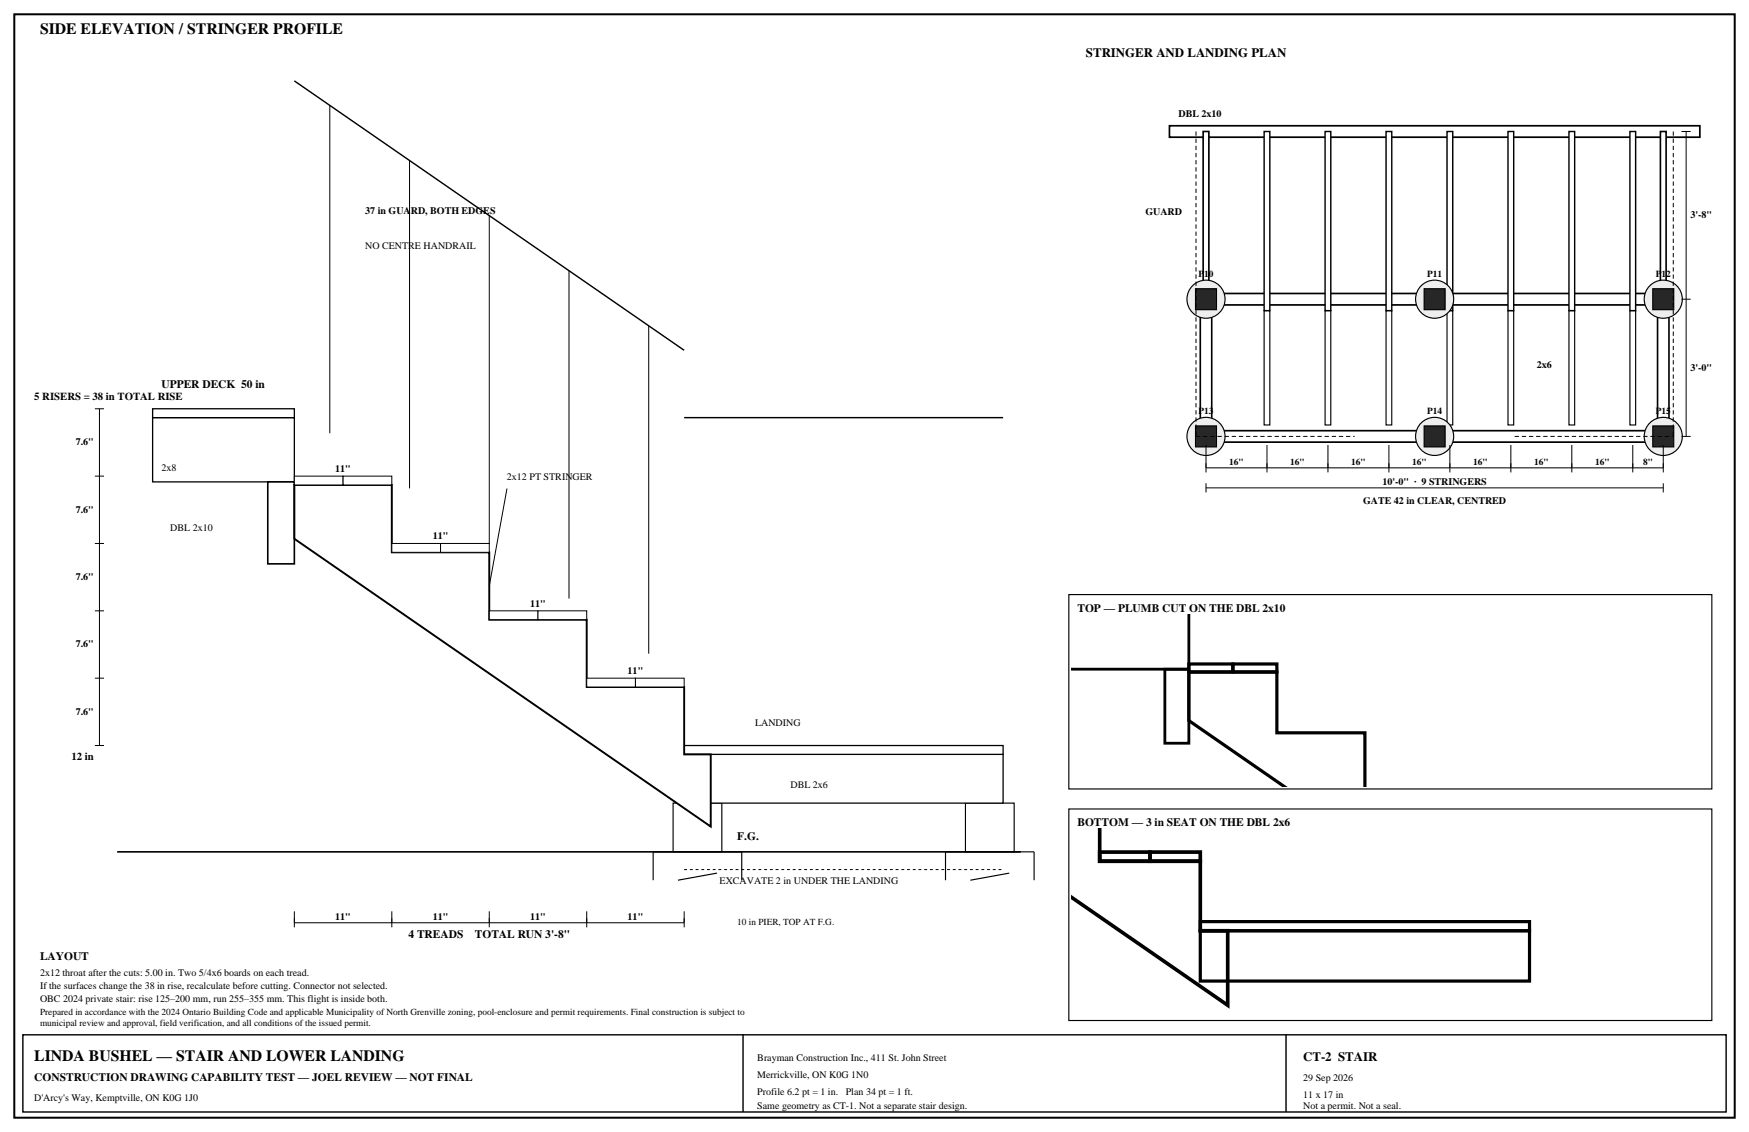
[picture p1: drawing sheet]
<svg xmlns="http://www.w3.org/2000/svg" width="432mm" height="279mm" viewBox="0 0 432 279" stroke-linecap="round" stroke-linejoin="round" font-family="sans-serif">
<defs><g id="words">
<g font-size="3.9">
<text x="9.9" y="8.5">SIDE ELEVATION / STRINGER PROFILE</text>
<text x="8.5" y="261.8">LINDA BUSHEL — STAIR AND LOWER LANDING</text>
</g>
<g font-size="3.2">
<text x="268.1" y="14.1">STRINGER AND LANDING PLAN</text>
<text x="321.7" y="261.8">CT-2 STAIR</text>
</g>
<g font-size="2.8">
<text x="39.9" y="95.6">UPPER DECK 50 in</text>
<text x="266" y="151">TOP — PLUMB CUT ON THE DBL 2x10</text>
<text x="266" y="203.9">BOTTOM — 3 in SEAT ON THE DBL 2x6</text>
<text x="182" y="207.4">F.G.</text>
<text x="100.8" y="231.6">4 TREADS</text>
<text x="117.2" y="231.6">TOTAL RUN 3'-8&quot;</text>
<text x="9.9" y="237.1">LAYOUT</text>
<text x="8.5" y="266.7">CONSTRUCTION DRAWING CAPABILITY TEST — JOEL REVIEW — NOT FINAL</text>
</g>
<g font-size="2.6">
<text x="8.5" y="98.8">5 RISERS = 38 in TOTAL RISE</text>
<text x="17.6" y="187.5">12 in</text>
</g>
<g font-size="2.5">
<text x="291" y="28.9">DBL 2x10</text>
<text x="90.2" y="52.8">37 in GUARD, BOTH EDGES</text>
<text x="282.8" y="53.2">GUARD</text>
<text x="417.3" y="53.9">3'-8&quot;</text>
<text x="90.2" y="61.5">NO CENTRE HANDRAIL</text>
<text x="379.4" y="90.8">2x6</text>
<text x="417.3" y="91.5">3'-0&quot;</text>
<text x="18.7" y="109.9">7.6&quot;</text>
<text x="39.9" y="116.3">2x8</text>
<text x="82.8" y="116.5">11&quot;</text>
<text x="125.2" y="118.4">2x12 PT STRINGER</text>
<text x="341.3" y="119.7">10'-0&quot; · 9 STRINGERS</text>
<text x="336.5" y="124.3">GATE 42 in CLEAR, CENTRED</text>
<text x="18.7" y="126.5">7.6&quot;</text>
<text x="42.1" y="131.1">DBL 2x10</text>
<text x="106.8" y="133.1">11&quot;</text>
<text x="18.7" y="143.2">7.6&quot;</text>
<text x="130.9" y="149.7">11&quot;</text>
<text x="18.7" y="159.8">7.6&quot;</text>
<text x="155" y="166.3">11&quot;</text>
<text x="18.7" y="176.4">7.6&quot;</text>
<text x="186.4" y="179.2">LANDING</text>
<text x="195.2" y="194.5">DBL 2x6</text>
<text x="177.7" y="218.1">EXCAVATE 2 in UNDER THE LANDING</text>
<text x="82.8" y="227">11&quot;</text>
<text x="106.8" y="227">11&quot;</text>
<text x="130.9" y="227">11&quot;</text>
<text x="155" y="227">11&quot;</text>
<text x="9.9" y="240.9">2x12 throat after the cuts: 5.00 in. Two 5/4x6 boards on each tread.</text>
<text x="9.9" y="244.1">If the surfaces change the 38 in rise, recalculate before cutting. Connector not selected.</text>
<text x="9.9" y="247.3">OBC 2024 private stair: rise 125–200 mm, run 255–355 mm. This flight is inside both.</text>
<text x="187" y="261.8">Brayman Construction Inc., 411 St. John Street</text>
<text x="187" y="266">Merrickville, ON K0G 1N0</text>
<text x="321.7" y="266.7">29 Sep 2026</text>
<text x="8.5" y="271.6">D'Arcy's Way, Kemptville, ON K0G 1J0</text>
<text x="187" y="270.2">Profile 6.2 pt = 1 in.</text>
<text x="187" y="273.8">Same geometry as CT-1. Not a separate stair design.</text>
<text x="208.8" y="270.2">Plan 34 pt = 1 ft.</text>
<text x="321.7" y="270.9">11 x 17 in</text>
<text x="321.7" y="273.8">Not a permit. Not a seal.</text>
</g>
<g font-size="2.3">
<text x="295.9" y="68.4">P10</text>
<text x="352.3" y="68.4">P11</text>
<text x="408.8" y="68.4">P12</text>
<text x="295.9" y="102.3">P13</text>
<text x="352.3" y="102.3">P14</text>
<text x="408.8" y="102.3">P15</text>
<text x="303.5" y="114.8">16&quot;</text>
<text x="318.5" y="114.8">16&quot;</text>
<text x="333.6" y="114.8">16&quot;</text>
<text x="348.6" y="114.8">16&quot;</text>
<text x="363.7" y="114.8">16&quot;</text>
<text x="378.7" y="114.8">16&quot;</text>
<text x="393.8" y="114.8">16&quot;</text>
<text x="405.7" y="114.8">8&quot;</text>
<text x="182" y="228.2">10 in PIER, TOP AT F.G.</text>
<text x="9.9" y="250.5">Prepared in accordance with the 2024 Ontario Building Code and applicable Municipality of North Grenville zoning, pool-enclosure and permit requirements. Final construction is subject to</text>
<text x="9.9" y="253.3">municipal review and approval, field verification, and all conditions of the issued permit.</text>
</g>
</g></defs>
<path d="M3.5 3.5h424.8v272.4h-424.8z" fill="none" stroke="#000" stroke-width=".49"/>
<path d="M28.9 210.3h223.1" fill="none" stroke="#000" stroke-width=".41"/>
<path d="M168.9 214.6h78.7" fill="none" stroke="#000" stroke-width=".25" stroke-dasharray=".7 .7" stroke-linecap="butt"/>
<path d="M166.2 198.2h12v12.1h-12zM238.4 198.2h12v12.1h-12zM161.3 217.3v-7h21.8v7M177 215.5l-9.6 1.8M233.4 217.3v-7h21.9v7M249.2 215.5l-9.6 1.8" fill="none" stroke="#000" stroke-width=".28"/>
<g fill="#fff" stroke="#000" stroke-width=".32">
<path d="M37.7 103.1h35v15.8h-35z" fill-rule="evenodd"/>
<path d="M37.7 100.9h35v2.2h-35z" fill-rule="evenodd"/>
<path d="M168.9 186.2h78.7v12h-78.7z" fill-rule="evenodd"/>
<path d="M168.9 184h78.7v2.2h-78.7z" fill-rule="evenodd"/>
</g>
<path d="M66.1 118.9h6.6v20.3h-6.6z" fill-rule="evenodd" fill="#fff" stroke="#000" stroke-width=".41"/>
<path d="M72.7 119.7h24v16.6h24.1v16.7h24.1v16.6h24v16.6h6.6v17.8l-102.8-71z" fill-rule="evenodd" fill="#fff" stroke="#000" stroke-width=".48"/>
<g fill="#fff" stroke="#000" stroke-width=".25">
<path d="M72.7 117.5h12v2.2h-12z" fill-rule="evenodd"/>
<path d="M84.7 117.5h12v2.2h-12z" fill-rule="evenodd"/>
<path d="M96.7 134.1h12.1v2.2h-12.1z" fill-rule="evenodd"/>
<path d="M108.8 134.1h12v2.2h-12z" fill-rule="evenodd"/>
<path d="M120.8 150.8h12v2.2h-12z" fill-rule="evenodd"/>
<path d="M132.8 150.8h12.1v2.2h-12.1z" fill-rule="evenodd"/>
<path d="M144.9 167.4h12v2.2h-12z" fill-rule="evenodd"/>
<path d="M156.9 167.4h12v2.2h-12z" fill-rule="evenodd"/>
</g>
<path d="M72.7 20l96.2 66.5M168.9 103.1h78.7" fill="none" stroke="#000" stroke-width=".35"/>
<g fill="none" stroke="#000" stroke-width=".25">
<path d="M81.4 26v80.9M101.1 39.6v80.9M120.8 53.2v80.9M140.5 66.8v80.9M160.2 80.4v80.9M23.4 117.5h2.3M23.4 100.9h2.3M24.6 100.9v83.1M23.4 134.1h2.3M125.2 120.6l-4.4 24M23.4 150.8h2.3M23.4 167.4h2.3"/>
<path d="M23.4 184h2.3M72.7 227.8h96.2M72.7 224.9v4M96.7 224.9v4M120.8 224.9v4M144.9 224.9v4M168.9 224.9v4"/>
</g>
<g fill="#fff" stroke="#000" stroke-width=".42">
<path d="M288.7 31h131v2.9h-131z" fill-rule="evenodd"/>
<path d="M297.7 72.4h112.9v2.9h-112.9z" fill-rule="evenodd"/>
<path d="M297.7 106.3h112.9v2.8h-112.9z" fill-rule="evenodd"/>
</g>
<g fill="#fff" stroke="#000" stroke-width=".41">
<path d="M296.3 73.8h2.9v33.9h-2.9z" fill-rule="evenodd"/>
<path d="M409.2 73.8h2.8v33.9h-2.8z" fill-rule="evenodd"/>
<path d="M297 32.5h1.4v44.2h-1.4z" fill-rule="evenodd"/>
<path d="M409.9 32.5h1.4v44.2h-1.4z" fill-rule="evenodd"/>
</g>
<g fill="#fff" stroke="#000" stroke-width=".28">
<path d="M312.1 76.7h1.4v28.2h-1.4z" fill-rule="evenodd"/>
<path d="M327.1 76.7h1.5v28.2h-1.5z" fill-rule="evenodd"/>
<path d="M342.2 76.7h1.4v28.2h-1.4z" fill-rule="evenodd"/>
<path d="M357.2 76.7h1.5v28.2h-1.5z" fill-rule="evenodd"/>
<path d="M372.3 76.7h1.4v28.2h-1.4z" fill-rule="evenodd"/>
<path d="M387.3 76.7h1.5v28.2h-1.5z" fill-rule="evenodd"/>
<path d="M402.4 76.7h1.4v28.2h-1.4z" fill-rule="evenodd"/>
</g>
<g fill="#fff" stroke="#000" stroke-width=".35">
<path d="M312.1 32.5h1.4v44.2h-1.4z" fill-rule="evenodd"/>
<path d="M327.1 32.5h1.5v44.2h-1.5z" fill-rule="evenodd"/>
<path d="M342.2 32.5h1.4v44.2h-1.4z" fill-rule="evenodd"/>
<path d="M357.2 32.5h1.5v44.2h-1.5z" fill-rule="evenodd"/>
<path d="M372.3 32.5h1.4v44.2h-1.4z" fill-rule="evenodd"/>
<path d="M387.3 32.5h1.5v44.2h-1.5z" fill-rule="evenodd"/>
<path d="M402.4 32.5h1.4v44.2h-1.4z" fill-rule="evenodd"/>
</g>
<circle cx="297.7" cy="73.8" r="4.7" fill="#ededed" stroke="#000" stroke-width=".28"/>
<path d="M295.2 71.3h5.1v5.1h-5.1z" fill-rule="evenodd" fill="#262626" stroke="#000" stroke-width=".28"/>
<circle cx="354.2" cy="73.8" r="4.7" fill="#ededed" stroke="#000" stroke-width=".28"/>
<path d="M351.6 71.3h5.2v5.1h-5.2z" fill-rule="evenodd" fill="#262626" stroke="#000" stroke-width=".28"/>
<circle cx="410.6" cy="73.8" r="4.7" fill="#ededed" stroke="#000" stroke-width=".28"/>
<path d="M408 71.3h5.2v5.1h-5.2z" fill-rule="evenodd" fill="#262626" stroke="#000" stroke-width=".28"/>
<circle cx="297.7" cy="107.7" r="4.7" fill="#ededed" stroke="#000" stroke-width=".28"/>
<path d="M295.2 105.1h5.1v5.2h-5.1z" fill-rule="evenodd" fill="#262626" stroke="#000" stroke-width=".28"/>
<circle cx="354.2" cy="107.7" r="4.7" fill="#ededed" stroke="#000" stroke-width=".28"/>
<path d="M351.6 105.1h5.2v5.2h-5.2z" fill-rule="evenodd" fill="#262626" stroke="#000" stroke-width=".28"/>
<circle cx="410.6" cy="107.7" r="4.7" fill="#ededed" stroke="#000" stroke-width=".28"/>
<path d="M408 105.1h5.2v5.2h-5.2z" fill-rule="evenodd" fill="#262626" stroke="#000" stroke-width=".28"/>
<path d="M295.3 32.5v75.2M413.1 32.5v75.2M295.3 107.7h39.1M373.9 107.7h39.2" fill="none" stroke="#000" stroke-width=".25" stroke-dasharray="1.1 .7" stroke-linecap="butt"/>
<g fill="none" stroke="#000" stroke-width=".25">
<path d="M415.1 32.5h2.3M416.3 32.5v75.2M415.1 73.8h2.3M297.7 115.5h112.9M297.7 109.8v6.8M297.7 119.3v2.2M312.8 109.8v6.8M327.8 109.8v6.8M342.9 109.8v6.8M358 109.8v6.8M373 109.8v6.8M388.1 109.8v6.8"/>
<path d="M403.1 109.8v6.8M410.6 109.8v6.8M410.6 119.3v2.2M415.1 107.7h2.3M297.7 120.4h112.9"/>
</g>
<path d="M263.9 146.8h158.7v47.9h-158.7zM263.9 199.7h158.7v52.2h-158.7z" fill="none" stroke="#000" stroke-width=".28"/>
<path d="M293.5 151.6v13.6h-29M287.6 165.2h5.9v18.2h-5.9z" fill="none" stroke="#000" stroke-width=".69" stroke-linecap="butt"/>
<path d="M293.5 163.9h10.9v2h-10.9zM304.4 163.9h10.8v2h-10.8zM317 194.1l-23.5-16.2v-12h21.7v15h21.8v13.2M296.3 229.7h81.3v12.4h-81.3zM296.3 227.5h81.3v2.2h-81.3z" fill="none" stroke="#000" stroke-width=".79" stroke-linecap="butt"/>
<path d="M271.5 210.3h12.4v2.3h-12.4zM271.5 204.6v8h24.8v17.1h6.8v18.4l-38.6-26.6M283.9 210.3h12.4v2.3h-12.4z" fill="none" stroke="#000" stroke-width=".9" stroke-linecap="butt"/>
<path d="M5.6 255.4h420.6v19.1h-420.6zM183.4 255.4v19.1M317.5 255.4v19.1" fill="none" stroke="#000" stroke-width=".35"/>
<use href="#words"/>
</svg>
